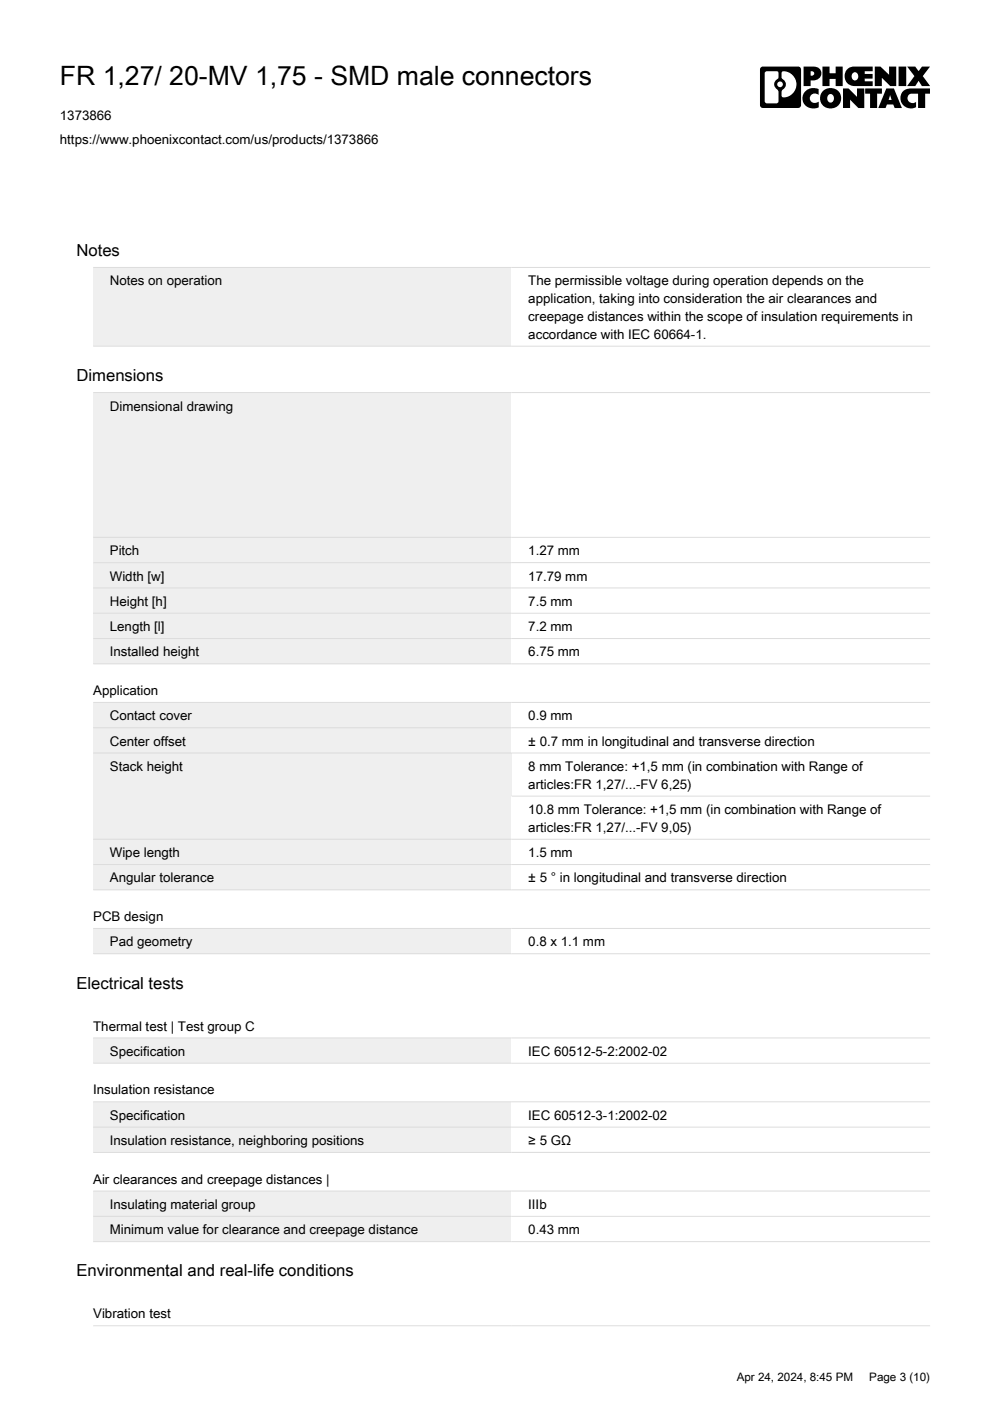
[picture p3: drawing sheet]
<svg xmlns="http://www.w3.org/2000/svg" width="210mm" height="297mm" viewBox="0 0 210 297" stroke-linecap="round" stroke-linejoin="round" font-family="sans-serif">
<defs><g id="words">
<text font-size="5.6" x="12.7" y="18">FR 1,27/ 20-MV 1,75 - SMD male connectors</text>
<g font-size="3.5">
<text x="16.2" y="54.3">Notes</text>
<text x="16.2" y="80.8">Dimensions</text>
<text x="16.2" y="209.6">Electrical tests</text>
<text x="16.2" y="270.6">Environmental and real-life conditions</text>
</g>
<g font-size="2.8">
<text x="12.7" y="25.4">1373866</text>
<text x="12.7" y="30.6">https://www.phoenixcontact.com/us/products/1373866</text>
<text x="23.3" y="60.5">Notes on operation</text>
<text x="112" y="60.5">The permissible voltage during operation depends on the</text>
<text x="112" y="64.3">application, taking into consideration the air clearances and</text>
<text x="112" y="68.1">creepage distances within the scope of insulation requirements in</text>
<text x="112" y="71.8">accordance with IEC 60664-1.</text>
<text x="23.3" y="87">Dimensional drawing</text>
<text x="23.3" y="117.7">Pitch</text>
<text x="112" y="117.7">1.27 mm</text>
<text x="23.3" y="123.1">Width [w]</text>
<text x="112" y="123.1">17.79 mm</text>
<text x="23.3" y="128.5">Height [h]</text>
<text x="112" y="128.5">7.5 mm</text>
<text x="23.3" y="133.8">Length [l]</text>
<text x="112" y="133.8">7.2 mm</text>
<text x="23.3" y="139.2">Installed height</text>
<text x="112" y="139.2">6.75 mm</text>
<text x="19.8" y="147.4">Application</text>
<text x="23.3" y="152.7">Contact cover</text>
<text x="112" y="152.7">0.9 mm</text>
<text x="23.3" y="158.1">Center offset</text>
<text x="112" y="158.1">± 0.7 mm in longitudinal and transverse direction</text>
<text x="23.3" y="163.5">Stack height</text>
<text x="112" y="163.5">8 mm Tolerance: +1,5 mm (in combination with Range of</text>
<text x="112" y="167.2">articles:FR 1,27/...-FV 6,25)</text>
<text x="112" y="172.6">10.8 mm Tolerance: +1,5 mm (in combination with Range of</text>
<text x="112" y="176.4">articles:FR 1,27/...-FV 9,05)</text>
<text x="23.3" y="181.7">Wipe length</text>
<text x="112" y="181.7">1.5 mm</text>
<text x="23.3" y="187.1">Angular tolerance</text>
<text x="112" y="187.1">± 5 ° in longitudinal and transverse direction</text>
<text x="19.8" y="195.3">PCB design</text>
<text x="23.3" y="200.7">Pad geometry</text>
<text x="112" y="200.7">0.8 x 1.1 mm</text>
<text x="19.8" y="218.5">Thermal test | Test group C</text>
<text x="23.3" y="223.9">Specification</text>
<text x="112" y="223.9">IEC 60512-5-2:2002-02</text>
<text x="19.8" y="232.1">Insulation resistance</text>
<text x="23.3" y="237.4">Specification</text>
<text x="112" y="237.4">IEC 60512-3-1:2002-02</text>
<text x="23.3" y="242.8">Insulation resistance, neighboring positions</text>
<text x="112" y="242.8">≥ 5 GΩ</text>
<text x="19.8" y="251">Air clearances and creepage distances |</text>
<text x="23.3" y="256.3">Insulating material group</text>
<text x="112" y="256.3">IIIb</text>
<text x="23.3" y="261.7">Minimum value for clearance and creepage distance</text>
<text x="112" y="261.7">0.43 mm</text>
<text x="19.8" y="279.5">Vibration test</text>
</g>
<g font-size="2.5">
<text x="156.2" y="292.8">Apr 24, 2024, 8:45 PM</text>
<text x="184.3" y="292.8">Page 3 (10)</text>
</g>
</g></defs>
<path d="M19.8 56.8h88.7v16.5h-88.7z" fill="#edf0f3"/>
<path d="M108.5 56.8h88.7v16.5h-88.7z" fill="#fff"/>
<path d="M19.8 56.7h177.4M19.8 73.4h177.4" fill="none" stroke="#dadddf" stroke-width=".21"/>
<path d="M19.8 83.3h88.7v30.5h-88.7z" fill="#edf0f3"/>
<path d="M108.5 83.3h88.7v30.5h-88.7z" fill="#fff"/>
<path d="M19.8 114h88.7v5.2h-88.7z" fill="#edf0f3"/>
<path d="M108.5 114h88.7v5.2h-88.7z" fill="#fff"/>
<path d="M19.8 119.4h88.7v5.2h-88.7z" fill="#edf0f3"/>
<path d="M108.5 119.4h88.7v5.2h-88.7z" fill="#fff"/>
<path d="M19.8 124.7h88.7v5.2h-88.7z" fill="#edf0f3"/>
<path d="M108.5 124.7h88.7v5.2h-88.7z" fill="#fff"/>
<path d="M19.8 130.1h88.7v5.2h-88.7z" fill="#edf0f3"/>
<path d="M108.5 130.1h88.7v5.2h-88.7z" fill="#fff"/>
<path d="M19.8 135.5h88.7v5.2h-88.7z" fill="#edf0f3"/>
<g fill="#fff">
<path d="M108.5 135.5h88.7v5.2h-88.7z"/>
<path d="M19.8 140.8h177.4v8h-177.4z"/>
</g>
<path d="M19.8 149h88.7v5.2h-88.7z" fill="#edf0f3"/>
<path d="M108.5 149h88.7v5.2h-88.7z" fill="#fff"/>
<path d="M19.8 154.4h88.7v5.2h-88.7z" fill="#edf0f3"/>
<g fill="#fff">
<path d="M108.5 154.4h88.7v5.2h-88.7z"/>
<path d="M108.5 159.7h88.7v9h-88.7z"/>
</g>
<path d="M19.8 159.7h88.7v18.1h-88.7z" fill="#edf0f3"/>
<path d="M108.5 168.9h88.7v8.9h-88.7z" fill="#fff"/>
<path d="M19.8 178h88.7v5.2h-88.7z" fill="#edf0f3"/>
<path d="M108.5 178h88.7v5.2h-88.7z" fill="#fff"/>
<path d="M19.8 183.4h88.7v5.2h-88.7z" fill="#edf0f3"/>
<g fill="#fff">
<path d="M108.5 183.4h88.7v5.2h-88.7z"/>
<path d="M19.8 188.8h177.4v8h-177.4z"/>
</g>
<path d="M19.8 196.9h88.7v5.2h-88.7z" fill="#edf0f3"/>
<path d="M108.5 196.9h88.7v5.2h-88.7z" fill="#fff"/>
<g fill="none" stroke="#dadddf" stroke-width=".21">
<path d="M19.8 83.2h177.4M19.8 113.9h177.4M19.8 119.3h177.4M19.8 124.7h177.4M19.8 130h177.4M19.8 135.4h177.4M19.8 140.7h177.4M19.8 148.9h177.4M19.8 154.3h177.4M19.8 159.7h177.4M19.8 177.9h177.4M108.5 168.8h88.7"/>
<path d="M19.8 183.3h177.4M19.8 188.7h177.4M19.8 196.8h177.4M19.8 202.2h177.4"/>
</g>
<path d="M19.8 212h177.4v8h-177.4z" fill="#fff"/>
<path d="M19.8 220.1h88.7v5.2h-88.7z" fill="#edf0f3"/>
<g fill="#fff">
<path d="M108.5 220.1h88.7v5.2h-88.7z"/>
<path d="M19.8 225.5h177.4v8h-177.4z"/>
</g>
<path d="M19.8 233.7h88.7v5.2h-88.7z" fill="#edf0f3"/>
<path d="M108.5 233.7h88.7v5.2h-88.7z" fill="#fff"/>
<path d="M19.8 239.1h88.7v5.1h-88.7z" fill="#edf0f3"/>
<g fill="#fff">
<path d="M108.5 239.1h88.7v5.1h-88.7z"/>
<path d="M19.8 244.4h177.4v8h-177.4z"/>
</g>
<path d="M19.8 252.6h88.7v5.2h-88.7z" fill="#edf0f3"/>
<path d="M108.5 252.6h88.7v5.2h-88.7z" fill="#fff"/>
<path d="M19.8 258h88.7v5.2h-88.7z" fill="#edf0f3"/>
<path d="M108.5 258h88.7v5.2h-88.7z" fill="#fff"/>
<path d="M19.8 220.1h177.4M19.8 225.4h177.4M19.8 233.6h177.4M19.8 239h177.4M19.8 244.3h177.4M19.8 252.5h177.4M19.8 257.9h177.4M19.8 263.2h177.4" fill="none" stroke="#dadddf" stroke-width=".21"/>
<path d="M19.8 273h177.4v8h-177.4z" fill="#fff"/>
<path d="M19.8 281.1h177.4" fill="none" stroke="#dadddf" stroke-width=".21"/>
<path d="M191.5 19.4a5.9 5.9 0 0 1 3.8-.6h1.9v1.1h-1v3h-1.5v-3h-1.4a1.04 1.04 0 0 0-.7 1.5 1.04 1.04 0 0 0 1.6 .2v1.1a2.21 2.21 0 0 1-2.8-.5 2.21 2.21 0 0 1 .1-2.8zM178.7 18.8v4.1h1.5v-1.8l1.8 1.8h1.2v-4.1h-1.5v1.7l-1.8-1.7zM170.8 19.3a2.24 2.24 0 0 0-.1 3 2.24 2.24 0 0 0 2.9 .5v-1.2a1.05 1.05 0 0 1-1.7-.3 1.05 1.05 0 0 1 .8-1.5l.9 .3v-1.2l-.9-.2a2.33 2.33 0 0 0-1.9 .6zM183.4 18.8v1.1h1.1v3h1.5v-3h1v-1.1zM192.3 14.1l1.6 2-1.6 2.2h1.8l.7-1.2 .7 1.2h1.7l-1.6-2.2 1.6-2h-1.7l-.7 1-.8-1zM190.5 14.1v4.2h1.6v-4.2zM174.4 14.1v4.2h1.5v-1.6h1.3v1.6h1.5v-4.2h-1.5v1.4h-1.3v-1.4zM185.5 14.1v4.2h1.5v-1.8l1.8 1.8h1.2v-4.2h-1.5v1.8l-1.8-1.8zM165.8 15.2a2.71 2.71 0 0 1 3.1 2.7 2.71 2.71 0 0 1-3.1 2.7 1.37 1.37 0 0 1 .1-1.6 1.3 1.3 0 0 0 .7-1.2 1.3 1.3 0 0 0-.8-1.2l-.1-1zM162.4 15.2h2.5l.2 .4-.1 1a1.4 1.4 0 0 0-.9 1.3 1.4 1.4 0 0 0 .9 1.3l.1 2.3-.3 .4h-2.2l-.4-.2-.1-6.1zM164.8 17.9a.6 .6 0 0 1 1.2 0 .6 .6 0 0 1-1.2 0zM161.3 14.3l-.2 .4v7.6a.61 .61 0 0 0 .6 .6h7.5a.61 .61 0 0 0 .6-.6v-7.6a.61 .61 0 0 0-.6-.6h-7.5zM171.9 15.1a.54 .54 0 0 1 .6 .1 .54 .54 0 0 1 .1 .6l-.7 .2zM170.4 14.1v4.2h1.5v-1.2a1.67 1.67 0 0 0 1.8-.5 1.67 1.67 0 0 0 .3-1.8 1.65 1.65 0 0 0-1.6-.7zM180.7 15.6a.79 .79 0 0 1 1.2 .1 .79 .79 0 0 1-.1 1.1 .79 .79 0 0 1-1.1-.1 .79 .79 0 0 1 0-1.1zM179.7 14.7a2.12 2.12 0 0 0-.5 2.3 2.12 2.12 0 0 0 2.1 1.3h3.7v-1.1h-1.7v-.5h1.7v-1h-1.7v-.6h1.7v-1h-4.1l-.7 .2zM188.7 20.2l.3 1h-.6zM187.9 18.8l-1.7 4.1h1.6l.3-.7h1.3l.3 .7h1.5l-1.7-4.1zM175.6 20.2a.82 .82 0 0 1 1.1 .1 .82 .82 0 0 1-.1 1.2 .77 .77 0 0 1-1 .1 .77 .77 0 0 1-.2-1.1zM173.9 20.8a2.22 2.22 0 0 0 4.4 0 2.22 2.22 0 0 0-4.4 0z" fill="#000"/>
<use href="#words"/>
</svg>
